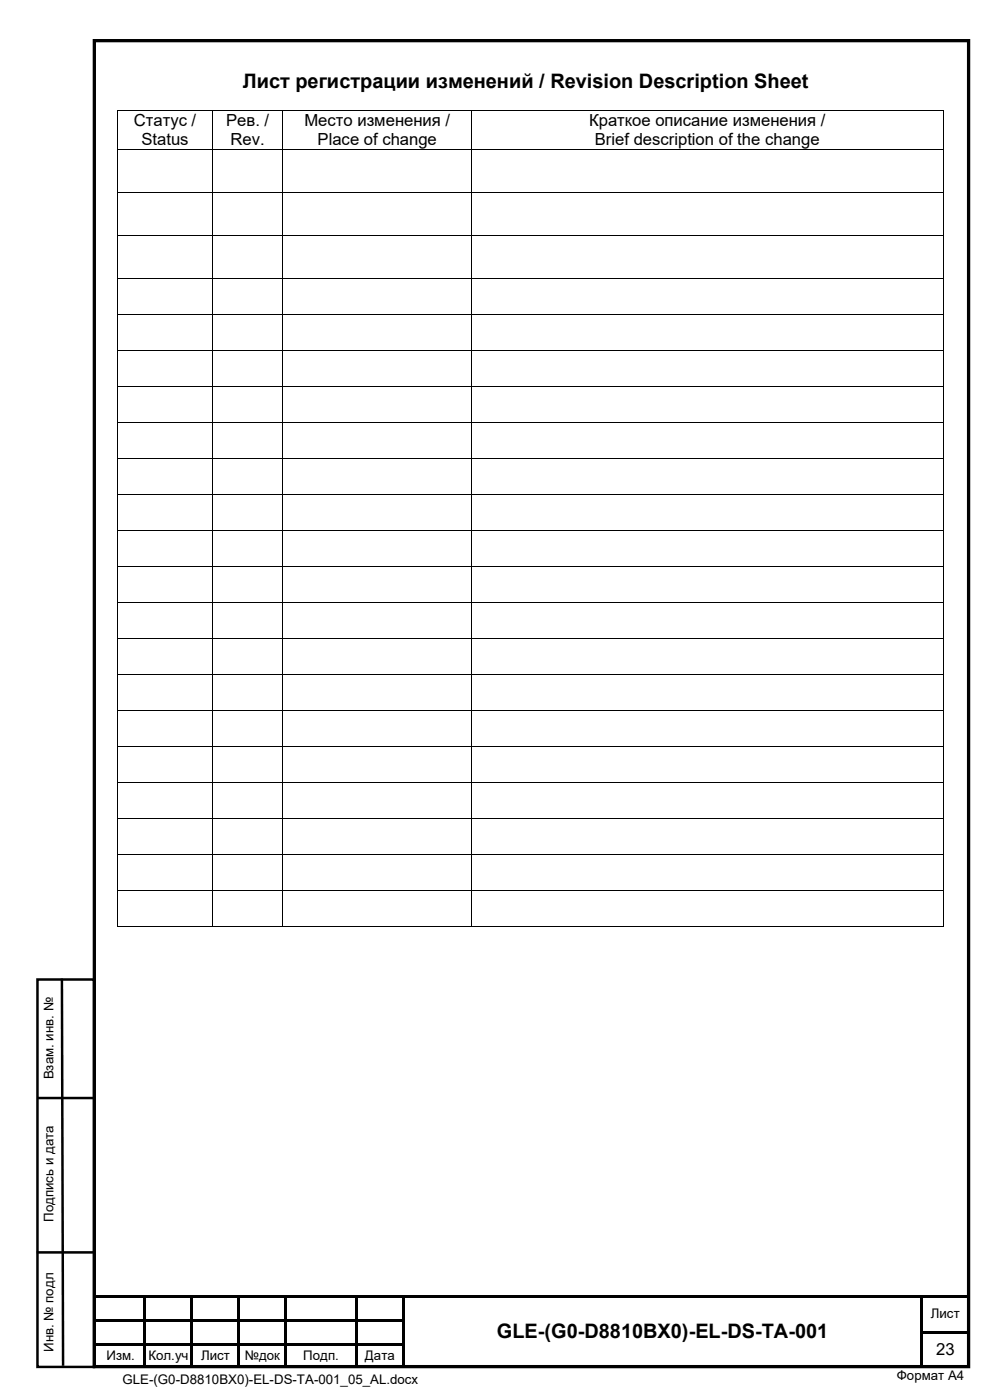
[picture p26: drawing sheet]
<svg xmlns="http://www.w3.org/2000/svg" width="210mm" height="297mm" viewBox="0 0 210 297" stroke-linecap="round" stroke-linejoin="round" font-family="sans-serif">
<defs><g id="words">
<g font-size="4.2">
<text x="51.5" y="18.7">Лист регистрации изменений / Revision Description Sheet</text>
<text x="105.4" y="283.9">GLE-(G0-D8810BX0)-EL-DS-TA-001</text>
</g>
<g font-size="3.5">
<text x="28.4" y="26.8">Статус /</text>
<text x="48" y="26.8">Рев. /</text>
<text x="64.6" y="26.8">Место изменения /</text>
<text x="125" y="26.8">Краткое описание изменения /</text>
<text x="30" y="30.8">Status</text>
<text x="48.9" y="30.8">Rev.</text>
<text x="67.4" y="30.8">Place of change</text>
<text x="126.2" y="30.8">Brief description of the change</text>
<text x="198.6" y="287.4">23</text>
</g>
<g font-size="2.8">
<text x="11.3" y="229" transform="rotate(-90 11.3 229)">Взам. инв. №</text>
<text x="11.3" y="259.2" transform="rotate(-90 11.3 259.2)">Подпись и дата</text>
<text x="197.5" y="279.6">Лист</text>
<text x="11.3" y="286.8" transform="rotate(-90 11.3 286.8)">Инв. № подл</text>
<text x="22.6" y="288.5">Изм.</text>
<text x="26" y="293.6">GLE-(G0-D8810BX0)-EL-DS-TA-001_05_AL.docx</text>
<text x="31.5" y="288.5">Кол.уч</text>
<text x="42.7" y="288.5">Лист</text>
<text x="51.9" y="288.5">№док</text>
<text x="64.3" y="288.5">Подп.</text>
<text x="77.4" y="288.5">Дата</text>
<text x="190.3" y="292.7">Формат А4</text>
</g>
</g></defs>
<path d="M20 8.6h185.5v281.3h-185.5z" fill="none" stroke="#000" stroke-width=".7" stroke-linecap="butt"/>
<g fill="#000">
<path d="M20.5 274.9h10v.5h-10z" fill-rule="evenodd"/>
<path d="M30.5 274.9h.5v.5h-.5z" fill-rule="evenodd"/>
<path d="M30.5 275.4h.5v4.5h-.5z" fill-rule="evenodd"/>
<path d="M31 274.9h9.4v.5h-9.4z" fill-rule="evenodd"/>
<path d="M40.4 274.9h.6v.5h-.6z" fill-rule="evenodd"/>
<path d="M40.4 275.4h.6v4.5h-.6z" fill-rule="evenodd"/>
<path d="M41 274.9h9.4v.5h-9.4z" fill-rule="evenodd"/>
<path d="M50.4 274.9h.5v.5h-.5z" fill-rule="evenodd"/>
<path d="M50.4 275.4h.5v4.5h-.5z" fill-rule="evenodd"/>
<path d="M50.9 274.9h9.5v.5h-9.5z" fill-rule="evenodd"/>
<path d="M60.4 274.9h.5v.5h-.5z" fill-rule="evenodd"/>
<path d="M60.4 275.4h.5v4.5h-.5z" fill-rule="evenodd"/>
<path d="M60.9 274.9h14.4v.5h-14.4z" fill-rule="evenodd"/>
<path d="M75.3 274.9h.6v.5h-.6z" fill-rule="evenodd"/>
<path d="M75.3 275.4h.6v4.5h-.6z" fill-rule="evenodd"/>
<path d="M75.9 274.9h9.4v.5h-9.4z" fill-rule="evenodd"/>
<path d="M85.3 274.9h.5v.5h-.5z" fill-rule="evenodd"/>
<path d="M85.3 275.4h.5v4.5h-.5z" fill-rule="evenodd"/>
<path d="M85.8 274.9h109.5v.5h-109.5z" fill-rule="evenodd"/>
<path d="M195.3 274.9h.5v.5h-.5z" fill-rule="evenodd"/>
<path d="M195.3 275.4h.5v4.5h-.5z" fill-rule="evenodd"/>
<path d="M195.8 274.9h9.7v.5h-9.7z" fill-rule="evenodd"/>
<path d="M20.5 279.9h10v.5h-10z" fill-rule="evenodd"/>
<path d="M20.5 285h10v.5h-10z" fill-rule="evenodd"/>
<path d="M30.5 279.9h.5v.5h-.5z" fill-rule="evenodd"/>
<path d="M30.5 280.4h.5v1.9h-.5z" fill-rule="evenodd"/>
<path d="M30.5 282.3h.5v.6h-.5z" fill-rule="evenodd"/>
<path d="M30.5 282.9h.5v2.1h-.5z" fill-rule="evenodd"/>
<path d="M30.5 285h.5v.5h-.5z" fill-rule="evenodd"/>
<path d="M30.5 285.5h.5v4.5h-.5z" fill-rule="evenodd"/>
<path d="M31 279.9h9.4v.5h-9.4z" fill-rule="evenodd"/>
<path d="M31 285h9.4v.5h-9.4z" fill-rule="evenodd"/>
<path d="M40.4 279.9h.6v.5h-.6z" fill-rule="evenodd"/>
<path d="M40.4 280.4h.6v1.9h-.6z" fill-rule="evenodd"/>
<path d="M40.4 282.3h.6v.6h-.6z" fill-rule="evenodd"/>
<path d="M40.4 282.9h.6v2.1h-.6z" fill-rule="evenodd"/>
<path d="M40.4 285h.6v.5h-.6z" fill-rule="evenodd"/>
<path d="M40.4 285.5h.6v4.5h-.6z" fill-rule="evenodd"/>
<path d="M41 279.9h9.4v.5h-9.4z" fill-rule="evenodd"/>
<path d="M41 285h9.4v.5h-9.4z" fill-rule="evenodd"/>
<path d="M50.4 279.9h.5v.5h-.5z" fill-rule="evenodd"/>
<path d="M50.4 280.4h.5v1.9h-.5z" fill-rule="evenodd"/>
<path d="M50.4 282.3h.5v.6h-.5z" fill-rule="evenodd"/>
<path d="M50.4 282.9h.5v2.1h-.5z" fill-rule="evenodd"/>
<path d="M50.4 285h.5v.5h-.5z" fill-rule="evenodd"/>
<path d="M50.4 285.5h.5v4.5h-.5z" fill-rule="evenodd"/>
<path d="M50.9 279.9h9.5v.5h-9.5z" fill-rule="evenodd"/>
<path d="M50.9 285h9.5v.5h-9.5z" fill-rule="evenodd"/>
<path d="M60.4 279.9h.5v.5h-.5z" fill-rule="evenodd"/>
<path d="M60.4 280.4h.5v1.9h-.5z" fill-rule="evenodd"/>
<path d="M60.4 282.3h.5v.6h-.5z" fill-rule="evenodd"/>
<path d="M60.4 282.9h.5v2.1h-.5z" fill-rule="evenodd"/>
<path d="M60.4 285h.5v.5h-.5z" fill-rule="evenodd"/>
<path d="M60.4 285.5h.5v4.5h-.5z" fill-rule="evenodd"/>
<path d="M60.9 279.9h14.4v.5h-14.4z" fill-rule="evenodd"/>
<path d="M60.9 285h14.4v.5h-14.4z" fill-rule="evenodd"/>
<path d="M75.3 279.9h.6v.5h-.6z" fill-rule="evenodd"/>
<path d="M75.3 280.4h.6v1.9h-.6z" fill-rule="evenodd"/>
<path d="M75.3 282.3h.6v.6h-.6z" fill-rule="evenodd"/>
<path d="M75.3 282.9h.6v2.1h-.6z" fill-rule="evenodd"/>
<path d="M75.3 285h.6v.5h-.6z" fill-rule="evenodd"/>
<path d="M75.3 285.5h.6v4.5h-.6z" fill-rule="evenodd"/>
<path d="M75.9 279.9h9.4v.5h-9.4z" fill-rule="evenodd"/>
<path d="M75.9 285h9.4v.5h-9.4z" fill-rule="evenodd"/>
<path d="M85.3 279.9h.5v.5h-.5z" fill-rule="evenodd"/>
<path d="M85.3 280.4h.5v1.9h-.5z" fill-rule="evenodd"/>
<path d="M85.3 282.3h.5v.6h-.5z" fill-rule="evenodd"/>
<path d="M85.3 282.9h.5v2.1h-.5z" fill-rule="evenodd"/>
<path d="M85.3 285h.5v.5h-.5z" fill-rule="evenodd"/>
<path d="M85.3 285.5h.5v4.5h-.5z" fill-rule="evenodd"/>
<path d="M195.3 279.9h.5v.5h-.5z" fill-rule="evenodd"/>
<path d="M195.3 280.4h.5v1.9h-.5z" fill-rule="evenodd"/>
<path d="M195.3 282.3h.5v.6h-.5z" fill-rule="evenodd"/>
<path d="M195.3 282.9h.5v2.1h-.5z" fill-rule="evenodd"/>
<path d="M195.3 285h.5v.5h-.5z" fill-rule="evenodd"/>
<path d="M195.3 285.5h.5v4.5h-.5z" fill-rule="evenodd"/>
<path d="M195.8 282.3h9.7v.6h-9.7z" fill-rule="evenodd"/>
</g>
<path d="M7.9 207.8h12v82.2h-12zM13.1 207.6l.3 82.2M7.9 232.9h12M7.8 265.7h12" fill="none" stroke="#000" stroke-width=".53"/>
<g fill="#000">
<path d="M24.9 23.3h.2v.2h-.2zM24.9 31.6h.2v.2h-.2zM44.9 23.3h.2v.2h-.2zM44.9 31.6h.2v.2h-.2zM59.9 23.3h.2v.2h-.2zM59.9 31.6h.2v.2h-.2zM99.9 23.3h.2v.2h-.2zM99.9 31.6h.2v.2h-.2zM200 23.3h.1v.2h-.1zM200 31.6h.1v.2h-.1zM24.9 40.7h.2v.2h-.2zM24.9 49.8h.2v.2h-.2z"/>
<path d="M24.9 58.9h.2v.2h-.2zM44.9 40.7h.2v.2h-.2zM44.9 49.8h.2v.2h-.2zM44.9 58.9h.2v.2h-.2zM59.9 40.7h.2v.2h-.2zM59.9 49.8h.2v.2h-.2zM59.9 58.9h.2v.2h-.2zM99.9 40.7h.2v.2h-.2zM99.9 49.8h.2v.2h-.2zM99.9 58.9h.2v.2h-.2zM200 40.7h.1v.2h-.1zM200 49.8h.1v.2h-.1z"/>
<path d="M200 58.9h.1v.2h-.1zM24.9 66.6h.2v.2h-.2zM24.9 74.2h.2v.2h-.2zM44.9 66.6h.2v.2h-.2zM44.9 74.2h.2v.2h-.2zM59.9 66.6h.2v.2h-.2zM59.9 74.2h.2v.2h-.2zM99.9 66.6h.2v.2h-.2zM99.9 74.2h.2v.2h-.2zM200 66.6h.1v.2h-.1zM200 74.2h.1v.2h-.1zM24.9 81.9h.2v.1h-.2z"/>
<path d="M24.9 89.5h.2v.2h-.2zM24.9 97.1h.2v.2h-.2zM44.9 81.9h.2v.1h-.2zM44.9 89.5h.2v.2h-.2zM44.9 97.1h.2v.2h-.2zM59.9 81.9h.2v.1h-.2zM59.9 89.5h.2v.2h-.2zM59.9 97.1h.2v.2h-.2zM99.9 81.9h.2v.1h-.2zM99.9 89.5h.2v.2h-.2zM99.9 97.1h.2v.2h-.2zM200 81.9h.1v.1h-.1z"/>
<path d="M200 89.5h.1v.2h-.1zM200 97.1h.1v.2h-.1zM24.9 104.8h.2v.1h-.2zM24.9 112.4h.2v.2h-.2zM44.9 104.8h.2v.1h-.2zM44.9 112.4h.2v.2h-.2zM59.9 104.8h.2v.1h-.2zM59.9 112.4h.2v.2h-.2zM99.9 104.8h.2v.1h-.2zM99.9 112.4h.2v.2h-.2zM200 104.8h.1v.1h-.1zM200 112.4h.1v.2h-.1z"/>
<path d="M24.9 120.1h.2v.1h-.2zM24.9 127.7h.2v.1h-.2zM24.9 135.3h.2v.2h-.2zM44.9 120.1h.2v.1h-.2zM44.9 127.7h.2v.1h-.2zM44.9 135.3h.2v.2h-.2zM59.9 120.1h.2v.1h-.2zM59.9 127.7h.2v.1h-.2zM59.9 135.3h.2v.2h-.2zM99.9 120.1h.2v.1h-.2zM99.9 127.7h.2v.1h-.2zM99.9 135.3h.2v.2h-.2z"/>
<path d="M200 120.1h.1v.1h-.1zM200 127.7h.1v.1h-.1zM200 135.3h.1v.2h-.1zM24.9 143h.2v.1h-.2zM24.9 150.6h.2v.2h-.2zM24.9 158.2h.2v.2h-.2zM44.9 143h.2v.1h-.2zM44.9 150.6h.2v.2h-.2zM44.9 158.2h.2v.2h-.2zM59.9 143h.2v.1h-.2zM59.9 150.6h.2v.2h-.2zM59.9 158.2h.2v.2h-.2z"/>
<path d="M99.9 143h.2v.1h-.2zM99.9 150.6h.2v.2h-.2zM99.9 158.2h.2v.2h-.2zM200 143h.1v.1h-.1zM200 150.6h.1v.2h-.1zM200 158.2h.1v.2h-.1zM24.9 165.9h.2v.1h-.2zM24.9 173.5h.2v.2h-.2zM44.9 165.9h.2v.1h-.2zM44.9 173.5h.2v.2h-.2zM59.9 165.9h.2v.1h-.2zM59.9 173.5h.2v.2h-.2z"/>
<path d="M99.9 165.9h.2v.1h-.2zM99.9 173.5h.2v.2h-.2zM200 165.9h.1v.1h-.1zM200 173.5h.1v.2h-.1zM24.9 181.1h.2v.2h-.2zM24.9 188.8h.2v.2h-.2zM24.9 196.4h.2v.2h-.2zM44.9 181.1h.2v.2h-.2zM44.9 188.8h.2v.2h-.2zM44.9 196.4h.2v.2h-.2zM59.9 181.1h.2v.2h-.2zM59.9 188.8h.2v.2h-.2z"/>
<path d="M59.9 196.4h.2v.2h-.2zM99.9 181.1h.2v.2h-.2zM99.9 188.8h.2v.2h-.2zM99.9 196.4h.2v.2h-.2zM200 181.1h.1v.2h-.1zM200 188.8h.1v.2h-.1zM200 196.4h.1v.2h-.1z"/>
</g>
<g fill="none" stroke="#000" stroke-width=".21">
<path d="M25 23.5v8.1M25 31.8v8.9M25.1 23.4h19.8M25.1 31.7h19.8M45 23.5v8.1M45 31.8v8.9M45.1 23.4h14.8M45.1 31.7h14.8M60 23.5v8.1M60 31.8v8.9M60.1 23.4h39.8M60.1 31.7h39.8"/>
<path d="M100 23.5v8.1M100 31.8v8.9M100.1 23.4h99.9M100.1 31.7h99.9M200 23.5v8.1M200 31.8v8.9M25 40.9v8.9M25 50v8.9M25 59.1v7.5M25.1 40.8h19.8M25.1 49.9h19.8M25.1 59h19.8"/>
<path d="M45 40.9v8.9M45 50v8.9M45 59.1v7.5M45.1 40.8h14.8M45.1 49.9h14.8M45.1 59h14.8M60 40.9v8.9M60 50v8.9M60 59.1v7.5M60.1 40.8h39.8M60.1 49.9h39.8M60.1 59h39.8"/>
<path d="M100 40.9v8.9M100 50v8.9M100 59.1v7.5M100.1 40.8h99.9M100.1 49.9h99.9M100.1 59h99.9M200 40.9v8.9M200 50v8.9M200 59.1v7.5M25 66.8v7.4M25 74.4v7.5M25.1 66.7h19.8"/>
<path d="M25.1 74.3h19.8M45 66.8v7.4M45 74.4v7.5M45.1 66.7h14.8M45.1 74.3h14.8M60 66.8v7.4M60 74.4v7.5M60.1 66.7h39.8M60.1 74.3h39.8M100 66.8v7.4M100 74.4v7.5M100.1 66.7h99.9"/>
<path d="M100.1 74.3h99.9M200 66.8v7.4M200 74.4v7.5M25 82v7.5M25 89.7v7.4M25 97.3v7.5M25.1 81.9h19.8M25.1 89.6h19.8M25.1 97.2h19.8M45 82v7.5M45 89.7v7.4M45 97.3v7.5"/>
<path d="M45.1 81.9h14.8M45.1 89.6h14.8M45.1 97.2h14.8M60 82v7.5M60 89.7v7.4M60 97.3v7.5M60.1 81.9h39.8M60.1 89.6h39.8M60.1 97.2h39.8M100 82v7.5M100 89.7v7.4M100 97.3v7.5"/>
<path d="M100.1 81.9h99.9M100.1 89.6h99.9M100.1 97.2h99.9M200 82v7.5M200 89.7v7.4M200 97.3v7.5M25 104.9v7.5M25 112.6v7.5M25.1 104.9h19.8M25.1 112.5h19.8M45 104.9v7.5M45 112.6v7.5"/>
<path d="M45.1 104.9h14.8M45.1 112.5h14.8M60 104.9v7.5M60 112.6v7.5M60.1 104.9h39.8M60.1 112.5h39.8M100 104.9v7.5M100 112.6v7.5M100.1 104.9h99.9M100.1 112.5h99.9M200 104.9v7.5M200 112.6v7.5"/>
<path d="M25 120.2v7.5M25 127.8v7.5M25 135.5v7.5M25.1 120.1h19.8M25.1 127.8h19.8M25.1 135.4h19.8M45 120.2v7.5M45 127.8v7.5M45 135.5v7.5M45.1 120.1h14.8M45.1 127.8h14.8M45.1 135.4h14.8"/>
<path d="M60 120.2v7.5M60 127.8v7.5M60 135.5v7.5M60.1 120.1h39.8M60.1 127.8h39.8M60.1 135.4h39.8M100 120.2v7.5M100 127.8v7.5M100 135.5v7.5M100.1 120.1h99.9M100.1 127.8h99.9M100.1 135.4h99.9"/>
<path d="M200 120.2v7.5M200 127.8v7.5M200 135.5v7.5M25 143.1v7.5M25 150.8v7.4M25 158.4v7.5M25.1 143h19.8M25.1 150.7h19.8M25.1 158.3h19.8M45 143.1v7.5M45 150.8v7.4M45 158.4v7.5"/>
<path d="M45.1 143h14.8M45.1 150.7h14.8M45.1 158.3h14.8M60 143.1v7.5M60 150.8v7.4M60 158.4v7.5M60.1 143h39.8M60.1 150.7h39.8M60.1 158.3h39.8M100 143.1v7.5M100 150.8v7.4M100 158.4v7.5"/>
<path d="M100.1 143h99.9M100.1 150.7h99.9M100.1 158.3h99.9M200 143.1v7.5M200 150.8v7.4M200 158.4v7.5M25 166v7.5M25 173.7v7.4M25.1 165.9h19.8M25.1 173.6h19.8M45 166v7.5M45 173.7v7.4"/>
<path d="M45.1 165.9h14.8M45.1 173.6h14.8M60 166v7.5M60 173.7v7.4M60.1 165.9h39.8M60.1 173.6h39.8M100 166v7.5M100 173.7v7.4M100.1 165.9h99.9M100.1 173.6h99.9M200 166v7.5M200 173.7v7.4"/>
<path d="M25 181.3v7.5M25 189v7.4M25.1 181.2h19.8M25.1 188.9h19.8M25.1 196.5h19.8M45 181.3v7.5M45 189v7.4M45.1 181.2h14.8M45.1 188.9h14.8M45.1 196.5h14.8M60 181.3v7.5M60 189v7.4"/>
<path d="M60.1 181.2h39.8M60.1 188.9h39.8M60.1 196.5h39.8M100 181.3v7.5M100 189v7.4M100.1 181.2h99.9M100.1 188.9h99.9M100.1 196.5h99.9M200 181.3v7.5M200 189v7.4"/>
</g>
<use href="#words"/>
</svg>
